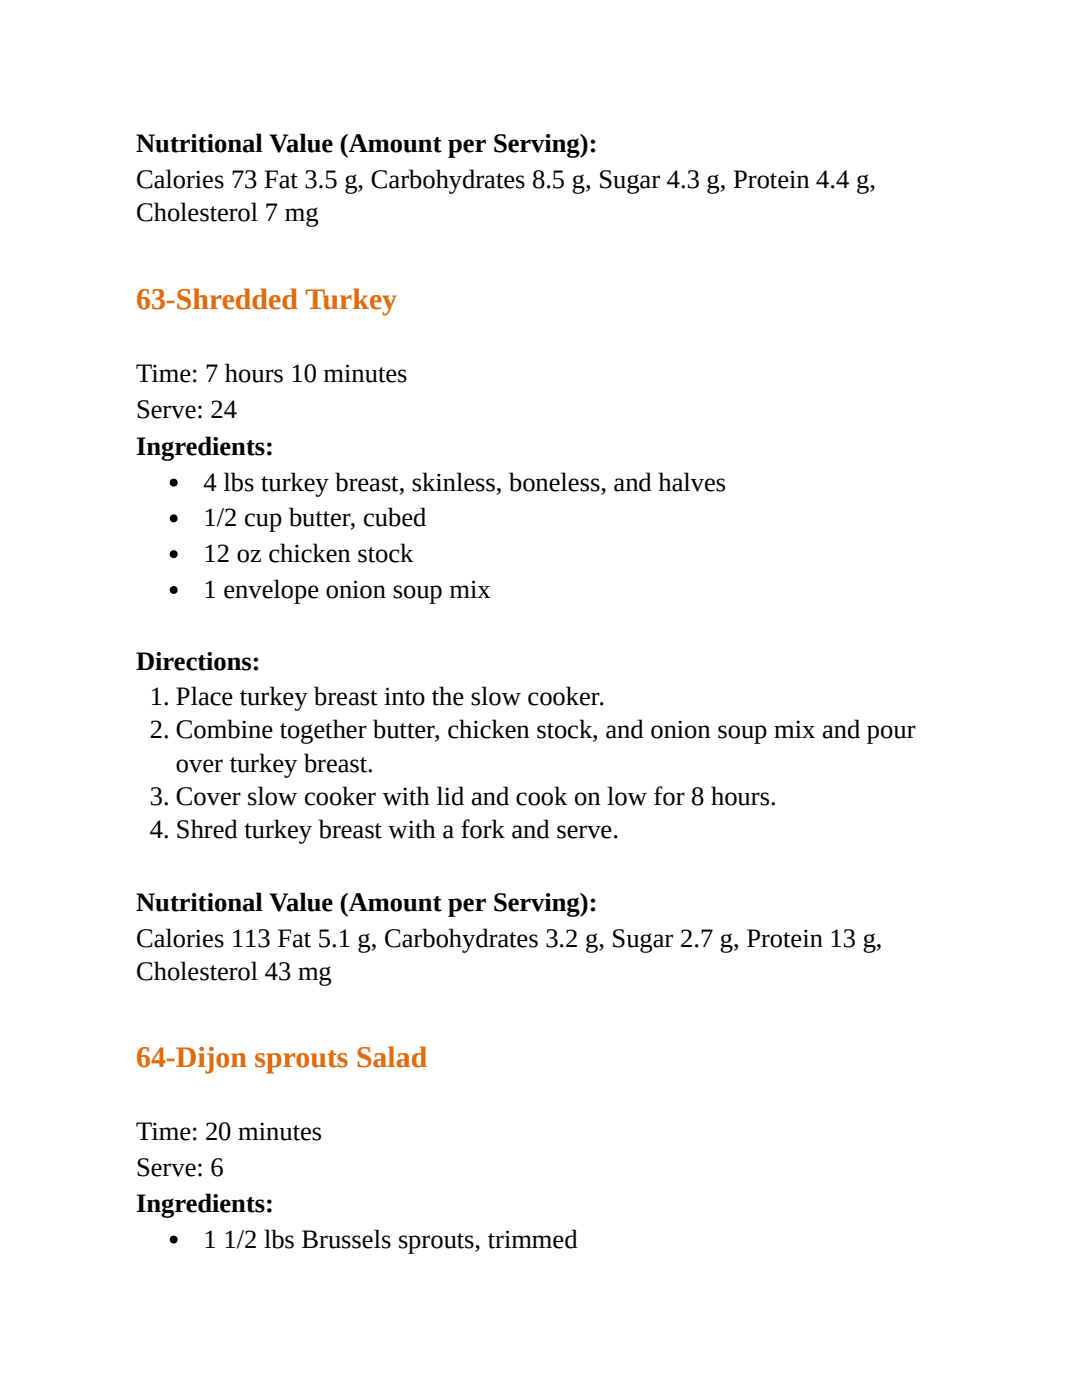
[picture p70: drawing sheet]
<svg xmlns="http://www.w3.org/2000/svg" width="216mm" height="279mm" viewBox="0 0 216 279" stroke-linecap="round" stroke-linejoin="round" font-family="sans-serif">
<defs><g id="words">
<g font-size="6" fill="#e36c0a">
<text x="27.2" y="61.6">63-Shredded Turkey</text>
<text x="27.2" y="213">64-Dijon sprouts Salad</text>
</g>
<g font-size="5.3">
<text x="27.2" y="30.4">Nutritional Value (Amount per Serving):</text>
<text x="27.2" y="37.6">Calories 73 Fat 3.5 g, Carbohydrates 8.5 g, Sugar 4.3 g, Protein 4.4 g,</text>
<text x="27.2" y="44.2">Cholesterol 7 mg</text>
<text x="27.2" y="76.2">Time: 7 hours 10 minutes</text>
<text x="27.2" y="83.3">Serve: 24</text>
<text x="27.2" y="90.8">Ingredients:</text>
<text x="40.6" y="97.9">4 lbs turkey breast, skinless, boneless, and halves</text>
<text x="40.6" y="105">1/2 cup butter, cubed</text>
<text x="40.6" y="112.2">12 oz chicken stock</text>
<text x="40.6" y="119.3">1 envelope onion soup mix</text>
<text x="27.2" y="133.6">Directions:</text>
<text x="29.9" y="140.8">1. Place turkey breast into the slow cooker.</text>
<text x="29.9" y="147.4">2. Combine together butter, chicken stock, and onion soup mix and pour</text>
<text x="35.1" y="154">over turkey breast.</text>
<text x="29.9" y="160.6">3. Cover slow cooker with lid and cook on low for 8 hours.</text>
<text x="29.9" y="167.2">4. Shred turkey breast with a fork and serve.</text>
<text x="27.2" y="181.8">Nutritional Value (Amount per Serving):</text>
<text x="27.2" y="188.9">Calories 113 Fat 5.1 g, Carbohydrates 3.2 g, Sugar 2.7 g, Protein 13 g,</text>
<text x="27.2" y="195.5">Cholesterol 43 mg</text>
<text x="27.2" y="227.5">Time: 20 minutes</text>
<text x="27.2" y="234.7">Serve: 6</text>
<text x="27.2" y="241.8">Ingredients:</text>
<text x="40.6" y="249">1 1/2 lbs Brussels sprouts, trimmed</text>
</g>
</g></defs>
<g fill="#000">
<circle cx="34.7" cy="96.3" r=".79"/>
<circle cx="34.7" cy="110.6" r=".79"/>
<circle cx="34.7" cy="117.7" r=".79"/>
<circle cx="34.7" cy="103.4" r=".79"/>
<circle cx="34.7" cy="247.4" r=".79"/>
</g>
<use href="#words"/>
</svg>
